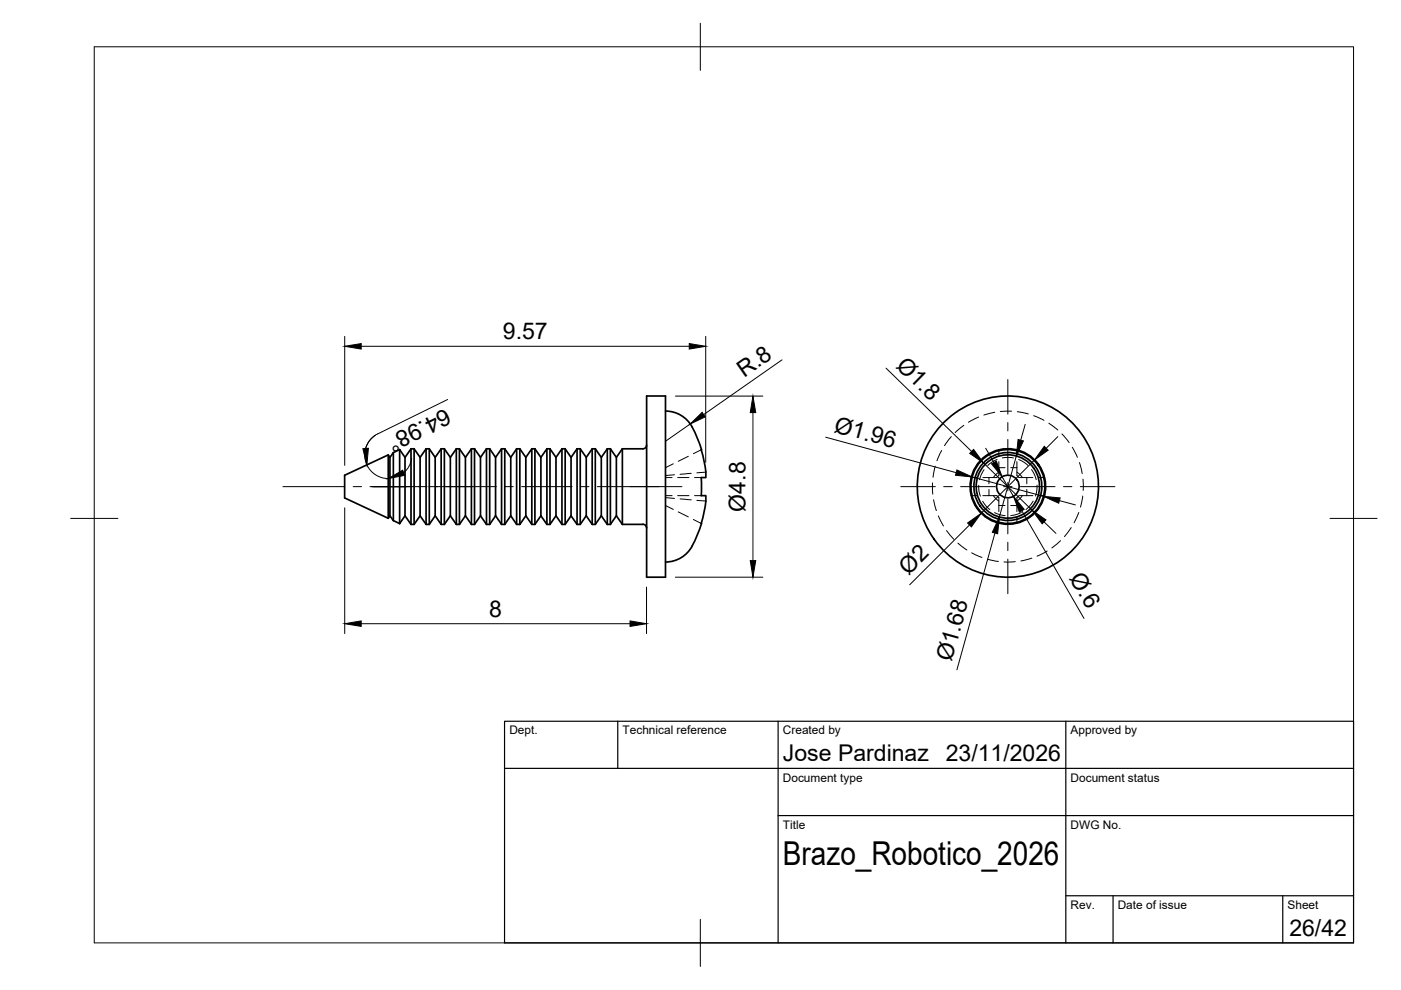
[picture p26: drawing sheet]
<svg xmlns="http://www.w3.org/2000/svg" width="297mm" height="210mm" viewBox="0 0 297 210" stroke-linecap="round" stroke-linejoin="round" font-family="sans-serif">
<defs><g id="words">
<text font-size="7" x="166" y="183.4">Brazo_Robotico_2026</text>
<g font-size="4.9">
<text x="106.6" y="72">9.57</text>
<text x="189.8" y="77.8" transform="rotate(44 189.8 77.8)">Ø1.8</text>
<text x="157.8" y="80.1" transform="rotate(-35 157.8 80.1)">R.8</text>
<text x="94.5" y="86.6" transform="rotate(154 94.5 86.6)">64.98°</text>
<text x="176.6" y="91.5" transform="rotate(15 176.6 91.5)">Ø1.96</text>
<text x="158.1" y="108.5" transform="rotate(-90 158.1 108.5)">Ø4.8</text>
<text x="192.6" y="122.1" transform="rotate(-45 192.6 122.1)">Ø2</text>
<text x="226.6" y="122.5" transform="rotate(60 226.6 122.5)">Ø.6</text>
<text x="103.7" y="130.8">8</text>
<text x="201.7" y="140.4" transform="rotate(-74 201.7 140.4)">Ø1.68</text>
<text x="166" y="161.4">Jose Pardinaz</text>
<text x="200.5" y="161.4">23/11/2026</text>
<text x="273.4" y="198.6">26/42</text>
</g>
<g font-size="2.5">
<text x="108" y="155.7">Dept.</text>
<text x="132" y="155.7">Technical reference</text>
<text x="166" y="155.7">Created by</text>
<text x="227" y="155.7">Approved by</text>
<text x="166" y="165.7">Document type</text>
<text x="227" y="165.7">Document status</text>
<text x="166" y="175.7">Title</text>
<text x="227" y="175.7">DWG No.</text>
<text x="227" y="192.7">Rev.</text>
<text x="237" y="192.7">Date of issue</text>
<text x="273" y="192.7">Sheet</text>
</g>
</g></defs>
<!-- layer: Visible -->
<g fill="none" stroke="#000" stroke-width=".36">
<path d="M82.3 96.4v13.5M82.7 97v12.4M82.7 97l-.4-.6-9.2 4.4v4.8l9.2 4.3M83.4 96v14.4M83.4 96l-.7 1M84.7 95.3v15.7M84.7 95.3l1.2 1.7M84.7 95.3l-1.3 .7M85.9 97v12.4M87.1 95.2v16M87.1 95.2h.7M87.1 95.2l-1.2 1.8"/>
<path d="M87.8 95.2v16M87.8 95.2l1.3 1.8 1.2-1.8M89.1 97v12.4M90.3 95.2v16M90.3 95.2h.7M91 95.2v16M91 95.2l1.3 1.8 1.2-1.8M92.3 97v12.4M93.5 95.2v16M93.5 95.2h.7M94.2 95.2v16M94.2 95.2l1.3 1.8 1.3-1.8"/>
<path d="M95.5 97v12.4M96.8 95.2v16M96.8 95.2h.6M97.4 95.2v16M97.4 95.2l1.3 1.8 1.2-1.8M98.7 97v12.4M99.9 95.2v16M99.9 95.2h.7M100.6 95.2v16M100.6 95.2l1.3 1.8 1.2-1.8M101.9 97v12.4M103.1 95.2v16"/>
<path d="M103.1 95.2h.7M103.8 95.2v16M103.8 95.2l1.3 1.8 1.2-1.8M105.1 97v12.4M106.3 95.2v16M106.3 95.2h.7M107 95.2v16M107 95.2l1.3 1.8 1.2-1.8M108.3 97v12.4M109.5 95.2v16M109.5 95.2h.7M110.2 95.2v16"/>
<path d="M110.2 95.2l1.3 1.8 1.3-1.8M111.5 97v12.4M112.8 95.2v16M112.8 95.2h.6M113.4 95.2v16M113.4 95.2l1.3 1.8 1.3-1.8M114.7 97v12.4M116 95.2v16M116 95.2h.6M116.6 95.2v16M116.6 95.2l1.3 1.8 1.2-1.8M117.9 97v12.4"/>
<path d="M119.1 95.2v16M119.1 95.2h.7M119.8 95.2v16M119.8 95.2l1.3 1.8 1.2-1.8M121.1 97v12.4M122.3 95.2v16M122.3 95.2h.7M123 95.2v16M123 95.2l1.3 1.8 1.3-1.8M124.3 97v12.4M125.6 95.2v16M125.6 95.2h.6"/>
<path d="M126.2 95.2v16M126.2 95.2l1.3 1.8 1.3-1.8M127.5 97v12.4M128.8 95.2v16M128.8 95.2h.6M129.4 95.2v16M129.4 95.2l1.3 1.8 1.3-1.8M130.7 97v12.4M132 95.2v16M132 95.2h4.3M137.1 84h4v38.4h-4zM137.1 94.4a.79 .79 0 0 1-.8 .8"/>
<path d="M141.1 87.2a6.7 6.7 0 0 1 6.3 4.7 30.4 30.4 0 0 1 2.3 8.2M82.3 109.9l.4-.5 .7 1M83.4 110.4l1.3 .6M85.9 109.4l-1.2 1.6M85.9 109.4l1.2 1.8M87.1 111.2h.7M89.1 109.4l-1.3 1.8M89.1 109.4l1.2 1.8M90.3 111.2h.7M92.3 109.4l-1.3 1.8M92.3 109.4l1.2 1.8M93.5 111.2h.7"/>
<path d="M95.5 109.4l-1.3 1.8M95.5 109.4l1.3 1.8M96.8 111.2h.6M98.7 109.4l-1.3 1.8M98.7 109.4l1.2 1.8M99.9 111.2h.7M101.9 109.4l-1.3 1.8M101.9 109.4l1.2 1.8M103.1 111.2h.7M105.1 109.4l-1.3 1.8M105.1 109.4l1.2 1.8M106.3 111.2h.7"/>
<path d="M108.3 109.4l-1.3 1.8M108.3 109.4l1.2 1.8M109.5 111.2h.7M111.5 109.4l-1.3 1.8M111.5 109.4l1.3 1.8M112.8 111.2h.6M114.7 109.4l-1.3 1.8M114.7 109.4l1.3 1.8M116 111.2h.6M117.9 109.4l-1.3 1.8M117.9 109.4l1.2 1.8M119.1 111.2h.7"/>
<path d="M121.1 109.4l-1.3 1.8M121.1 109.4l1.2 1.8M122.3 111.2h.7M124.3 109.4l-1.3 1.8M124.3 109.4l1.3 1.8M125.6 111.2h.6M127.5 109.4l-1.3 1.8M127.5 109.4l1.3 1.8M128.8 111.2h.6M130.7 109.4l-1.3 1.8M130.7 109.4l1.3 1.8M132 111.2h4.3"/>
<path d="M136.3 111.2a.79 .79 0 0 1 .8 .8M148.7 111a21 21 0 0 1-2.8 6 6.4 6.4 0 0 1-4.8 2.2M149.6 100.1v1.2l-.9-.1v3.9h.9v1.1M149.7 106.2l-.5 2.8-.5 2"/>
<circle cx="213.7" cy="103.1" r="6.7"/>
<circle cx="213.7" cy="103.1" r="8"/>
<circle cx="213.7" cy="103.1" r="7.8"/>
<circle cx="213.7" cy="103.1" r="2.4"/>
<circle cx="213.7" cy="103.1" r="7.2"/>
<circle cx="213.7" cy="103.2" r="19.2"/>
</g>
<!-- layer: Hidden -->
<g fill="none" stroke="#000" stroke-width=".21">
<path d="M142.7 98.3l-1.6 .9M145.9 96.7l-2.1 1.1M148.7 95.4l-1.7 .8M198.3 98.8l-.5 2.4M199.6 95.5l-1 2.2M201.7 92.6l-1.4 1.9M204.3 90.2l-1.8 1.5M207.5 88.4l-2.2 1.1M208.6 99.6l-.6 1-.3 1.1M210.9 87.4l-2.3 .6M211.4 97.4l-1 .5-1 .8M211.8 97.9v2.9l-.5 .5h-1.6"/>
<path d="M211.8 99.2h1.3M212.5 97.1l1.3-.1 1.1 .1M213.1 95.3l-1.3 .1v1.3M214.3 95.3l1.3 .1v1.3M214.3 99.2h1.3M214.5 87.2h-2.4M215.6 97.9v2.9l.4 .5h3M215.7 87.3l2.3 .5M216 97.4l1.2 .7 .8 .6M218.7 99.6l.7 1.2 .3 .9M219.2 88.1l2.1 1M222.4 89.7l1.9 1.5"/>
<path d="M225.1 92l1.6 1.8M227.4 94.8l1 2.2M228.9 98.1l.5 2.3M141.1 105.5l1.9 .2M141.1 105.1h1.4M141.1 101.3h1.4M141.1 107.2l1.6 .8M143 100.7l-1.9 .1M143.7 105.1h2.4M143.7 101.3h2.4M143.8 108.5l2.1 1.1M144.2 105.8l2.4 .2"/>
<path d="M146.6 100.4l-2.4 .2M147 110.1l1.7 .9M147.3 105.1h1.4M147.3 101.3h1.4M147.7 106.1l1.9 .1M149.6 100.1l-1.9 .2M197.7 102.4l.1 2.4M197.9 106l.6 2.3M198.9 109.4l1.1 2.1M200.7 112.5l1.5 1.8M203.1 115.2l1.9 1.4M205.9 103.8v1.3h1.3"/>
<path d="M206 117.2l2.2 1M207.2 101.3h-1.3v1.3M207.5 102.9l.1 1.2 .3 1.1M208.3 106.3l.8 1.1 .8 .6M208.4 105.1h2.9l.5 .4v3M208.4 101.3h1.3M209.3 118.6l2.4 .4M209.7 101.3v1.3M209.7 103.8v1.3M210.6 105.1l1.2 1.1M210.9 108.7l1.3 .5 .9 .1M211.8 100.1l-1.2 1.2"/>
<path d="M211.8 109.7v1.3h1.3M211.8 107.2h1.3M214.3 107.2h1.3M215.3 119.1h-2.4M215.6 100.1l1.2 1.2M215.6 109.7v1.3h-1.3M216.5 108.7l-2.2 .6M216.8 105.1l-1.2 1.1M217.7 105.1h-1.7l-.4 .4v3M217.7 105.1h1.3M217.7 101.3v1.3M217.7 103.8v1.3"/>
<path d="M218.8 118.3l-2.3 .6M219.1 106.2l-1.6 1.8M219.9 102.9l-.1 1.4-.3 .9M220.2 101.3h1.3v1.3M221.5 103.8v1.3h-1.3M222 116.8l-2.1 1.1M224.9 114.6l-1.9 1.6M227.1 111.9l-1.4 1.9M228.7 108.7l-1 2.1M229.6 105.2l-.5 2.3M229.6 101.6l.1 2.4"/>
</g>
<!-- layer: BORDER -->
<path d="M20 9.9h267v190h-267zM148.5 4.9v10M15 109.9h10M282 109.9h10M148.5 194.9v10" fill="none" stroke="#000" stroke-width=".21"/>
<!-- layer: TITLEBLOCK -->
<path d="M107 152.9h180v47h-180zM131 152.9v10M165 152.9v47M226 152.9v47M107 162.9h180M165 172.9h122M226 189.9h61M236 189.9v10M272 189.9v10" fill="none" stroke="#000" stroke-width=".25"/>
<!-- layer: Smart Centers -->
<g fill="none" stroke="#000" stroke-width=".21">
<path d="M213.7 80.5v7.3M213.7 89.6v1.8M213.7 93.2v7.3M60 103.2h13.1M74.9 103.2h1.8M78.4 103.2h12.2M91 103.2h14.2M107 103.2h1.8M110.6 103.2h10.7M123.1 103.2h1.8M126.7 103.2h17.9M191 103.2h7.3"/>
<path d="M200.1 103.2h1.8M203.7 103.2h7.3M212.8 103.2h1.8M213.7 102.3v1.8M213.7 105.8v7.4M213.7 115v1.7M213.7 118.5v7.4M216.4 103.2h7.3M225.5 103.2h1.8M229 103.2h7.4"/>
</g>
<!-- layer: FD_Dimensions -->
<g fill="none" stroke="#000" stroke-width=".21">
<path d="M73.1 71.3v27.4M76.6 73.4h69.5M149.6 71.3v26.7M165.8 76.3l-16.6 11.6M187.9 78.1l18.1 17.6M79.6 92.3l-1.3 1.2-.8 1.6M80.1 92a5 5 0 0 0-2.6 5.6 5 5 0 0 0 4.8 3.9M87.3 97.2l-.6 1.7-1.1 1.3M94.9 84.7l-14.8 7.3M143.2 84h18.5M146.3 89.9l-5.2 3.7M159.6 87.5v31.4"/>
<path d="M175.1 92.7l27.6 7.5M208.5 98.1l10.3 10.1M209 95l1.7 3.1M215.5 96.7l-3.6 12.9M217.4 90l-1 3.3M219.3 97.5l-11.3 11.3M224.3 92.6l-2.5 2.5M73.1 107.7v26.6M205.5 111.3l-12.6 12.7M206.1 101.1l15.1 4.1M210.9 113l-8 29M212.5 101.1l2.4 4.2"/>
<path d="M216.6 108.3l13.2 22.8M221.4 110.7l2.5 2.4M224.6 106.1l3.4 1M76.6 132.2h57M137.1 124.5v9.8M143.2 122.4h18.5"/>
</g>
<g fill="#000" stroke="#000" stroke-width=".21">
<path d="M73.1 73.4l3.5-.6v1.2zM146.1 72.8l3.5 .6-3.5 .6zM76.9 95.1h1.2l-.3 3.5zM146.3 89.9l2.6-2.5 .6 1zM159.6 84l.6 3.5h-1.1zM202.9 99.6l3.2 1.5-3.5-.3zM206.4 95.3l2.1 2.8-2.9-2zM210.2 98.4l1-.6 1.3 3.3zM215.9 93.2l1.1 .3-1.5 3.2zM221.4 94.6l.8 .9-2.9 2zM82.3 101.5l3.1-1.8 .4 1.1zM159.1 118.9h1.1l-.6 3.5z"/>
<path d="M205.1 110.9l2.9-2.1-2 2.9zM211.9 109.6l-.4 3.6-1.1-.3zM214.9 105.3l2.2 2.7-1 .6zM218.8 108.2l3 2-.8 .9zM221.2 105.2l3.6 .4-.3 1.1zM73.1 132.2l3.5-.6v1.2zM133.6 131.6l3.5 .6-3.5 .6z"/>
</g>
<use href="#words"/>
</svg>
